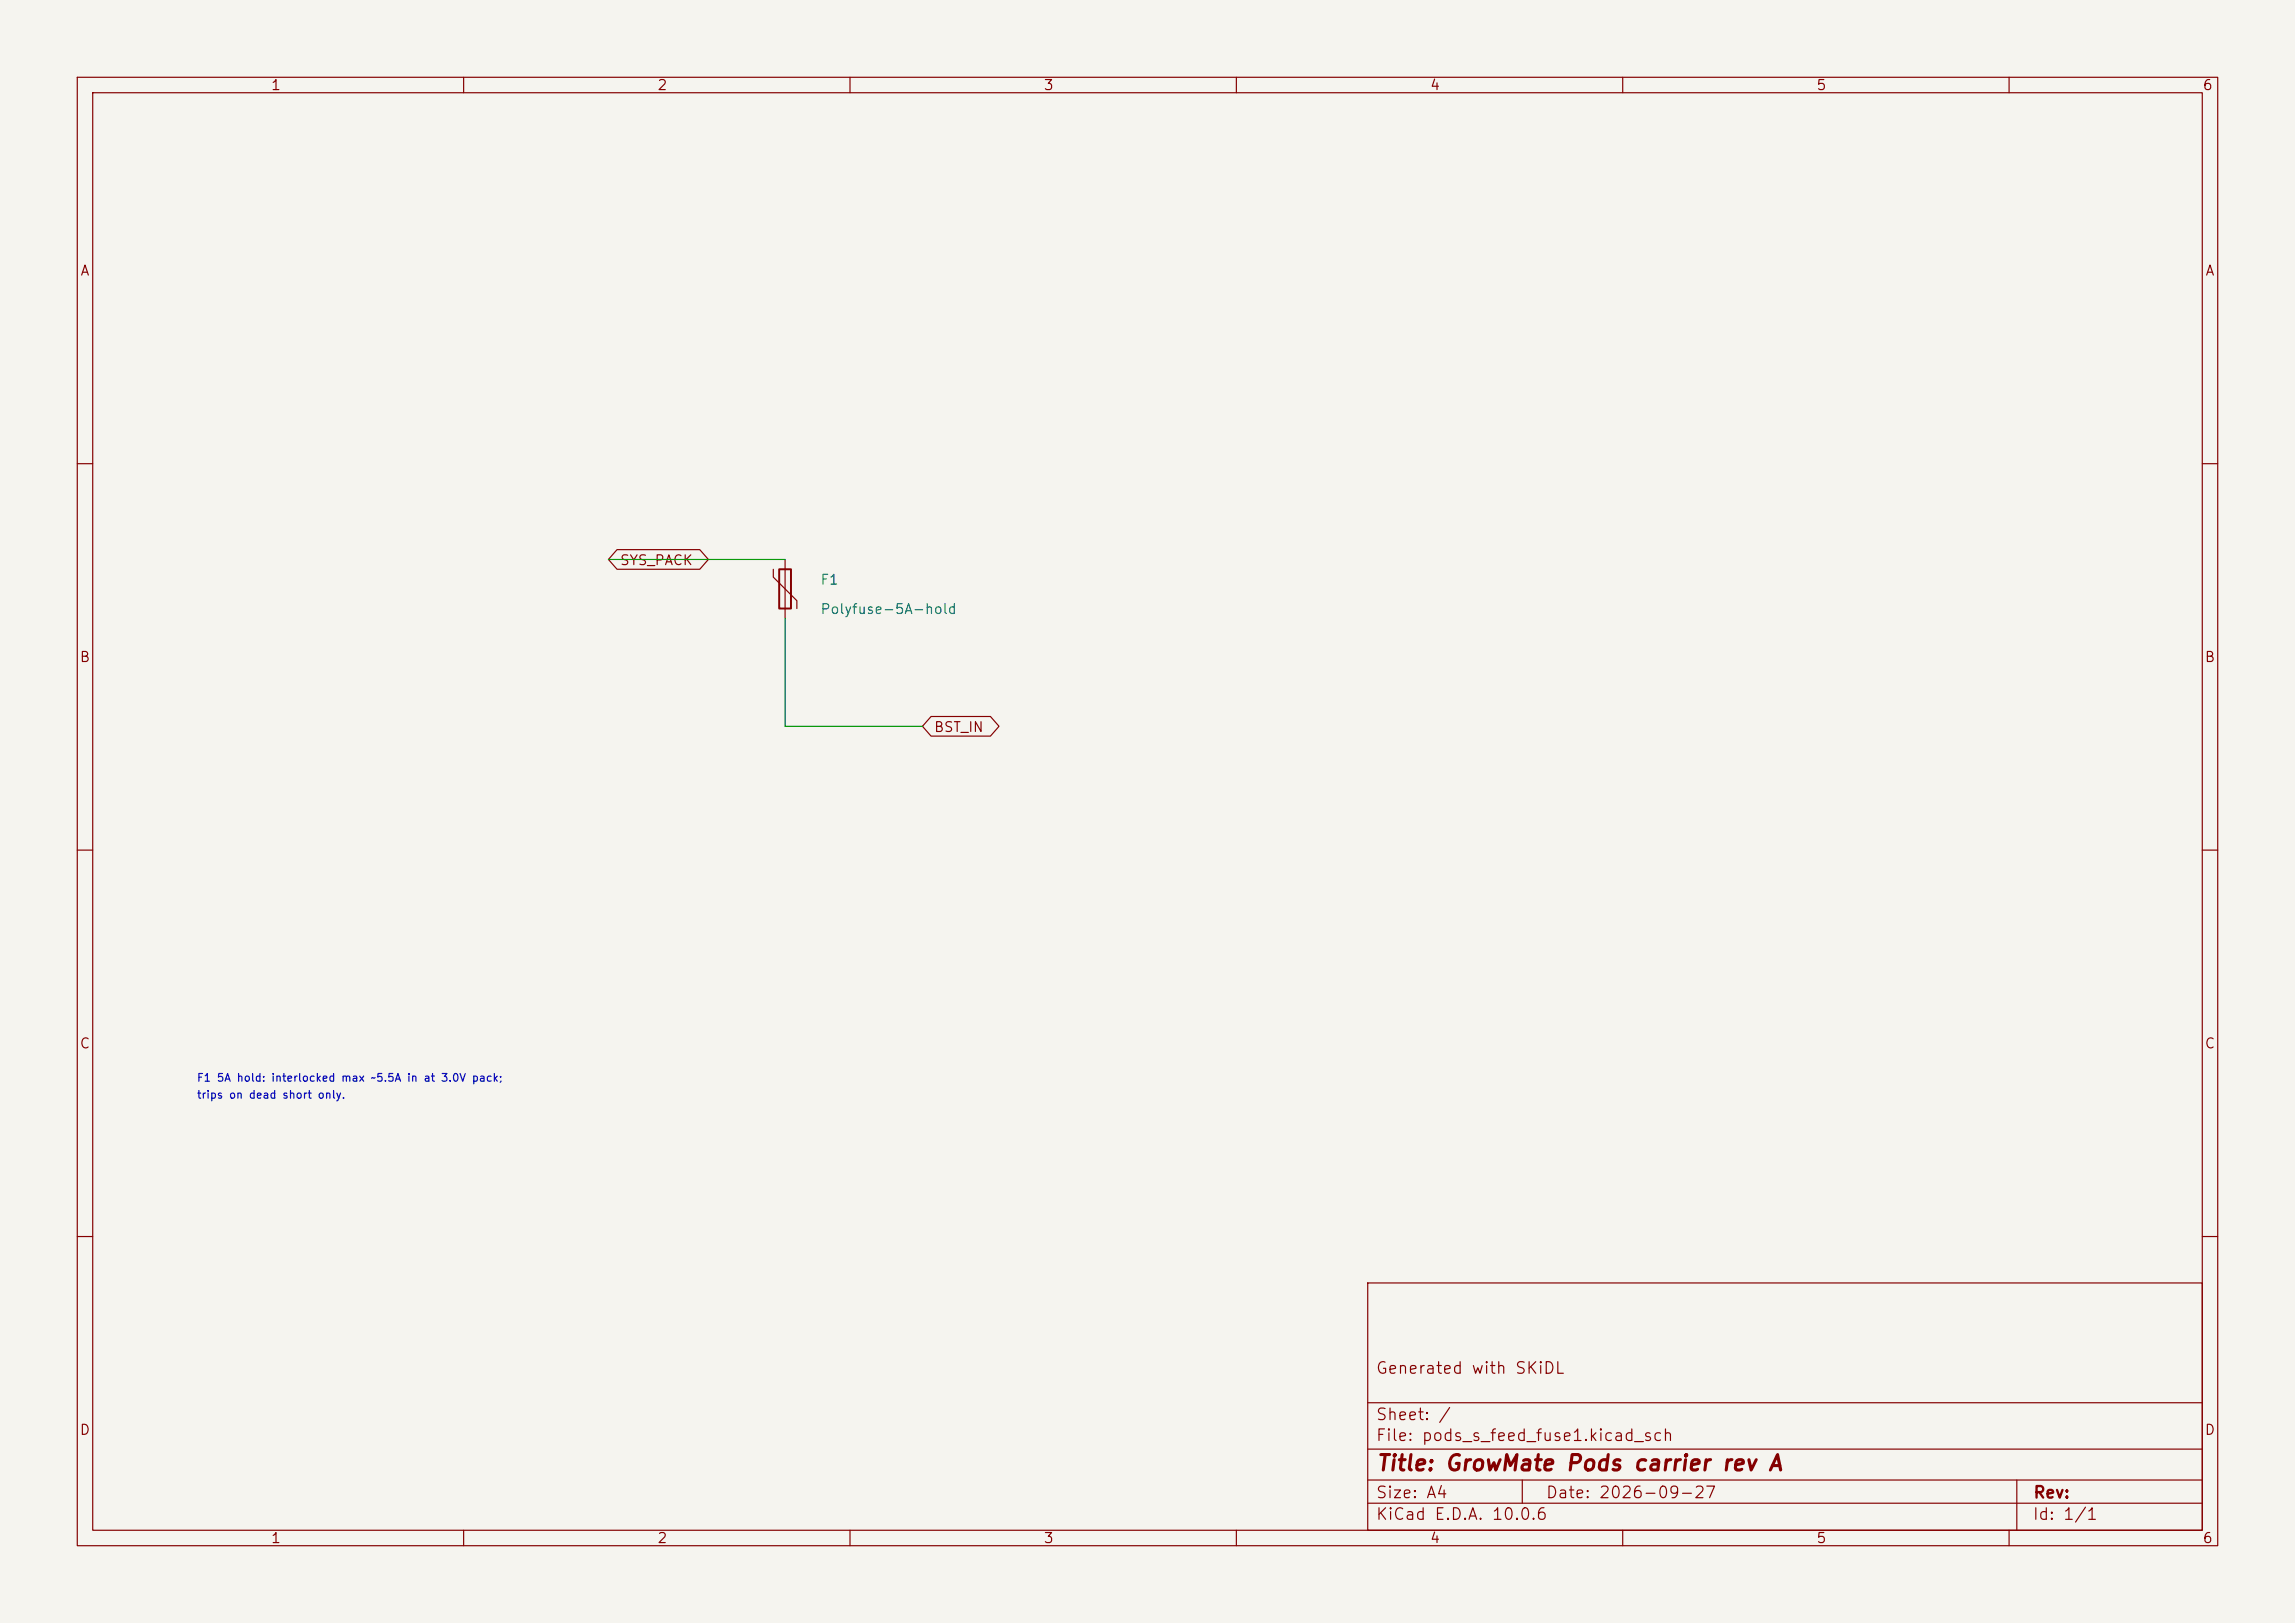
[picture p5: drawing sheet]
<svg xmlns="http://www.w3.org/2000/svg" width="297mm" height="210mm" viewBox="0 0 297 210" stroke-linecap="round" stroke-linejoin="round" font-family="sans-serif">
<defs><g id="words">
<text font-size="2" fill="#840000" x="178" y="190.8">Title: GrowMate Pods carrier rev A</text>
<g font-size="1.5" fill="#840000">
<text x="178" y="178.1">Generated with SKiDL</text>
<text x="178" y="184.1">Sheet: /</text>
<text x="178" y="186.8">File: pods_s_feed_fuse1.kicad_sch</text>
<text x="178" y="197">KiCad E.D.A. 10.0.6</text>
<text x="178" y="194.2">Size: A4</text>
<text x="200" y="194.2">Date: 2026-09-27</text>
<text x="263" y="197">Id: 1/1</text>
<text x="263" y="194.2">Rev:</text>
</g>
<g font-size="1.3" fill="#840000">
<text x="35" y="12">1</text>
<text x="85" y="12">2</text>
<text x="135" y="12">3</text>
<text x="185" y="12">4</text>
<text x="235" y="12">5</text>
<text x="285" y="12">6</text>
<text x="10.3" y="36">A</text>
<text x="285.3" y="36">A</text>
<text x="80.1" y="73.4">SYS_PACK</text>
<text x="10.2" y="86">B</text>
<text x="285.2" y="86">B</text>
<text x="120.8" y="95">BST_IN</text>
<text x="10.2" y="136">C</text>
<text x="285.2" y="136">C</text>
<text x="10.2" y="186">D</text>
<text x="285.2" y="186">D</text>
<text x="35" y="200">1</text>
<text x="85" y="200">2</text>
<text x="135" y="200">3</text>
<text x="185" y="200">4</text>
<text x="235" y="200">5</text>
<text x="285" y="200">6</text>
</g>
<g font-size="1.3" fill="#006464">
<text x="106.1" y="76">F1</text>
<text x="106.1" y="79.8">Polyfuse-5A-hold</text>
</g>
<g font-size="1" fill="#0000c2">
<text x="25.4" y="142.4">trips on dead short only.</text>
<text x="25.4" y="140.2">F1 5A hold: interlocked max ~5.5A in at 3.0V pack;</text>
</g>
</g></defs>
<path d="M0 0h297v210h-297z" fill="#f5f4ef" stroke="#f5f4ef" stroke-width=".13"/>
<g fill="none" stroke="#840000" stroke-width=".15">
<path d="M10 10h277v190h-277zM12 12h273v186h-273zM60 10v2M110 10v2M160 10v2M210 10v2M260 10v2M10 60h2M79.9 71.1h10.7l1.1 1.3-1.1 1.3h-10.7l-1.2-1.3zM100.1 73.7v1l3 3v1M101.6 72.4v7.6M285 60h2"/>
<path d="M120.5 92.7h7.7l1.1 1.3-1.1 1.3h-7.7l-1.1-1.3zM10 110h2M285 110h2M10 160h2M177 166h108v32h-108zM285 160h2M60 198v2M110 198v2M160 198v2M177 194.5h108M177 191.5h108M177 187.5h108"/>
<path d="M177 181.5h108M197 191.5v3M210 198v2M260 198v2M261 191.5v6.5"/>
</g>
<path d="M100.8 73.7h1.6v5h-1.6z" fill="none" stroke="#840000" stroke-width=".25"/>
<path d="M78.7 72.4h22.9M101.6 80v14h17.8" fill="none" stroke="#009600" stroke-width=".15"/>
<use href="#words"/>
</svg>
